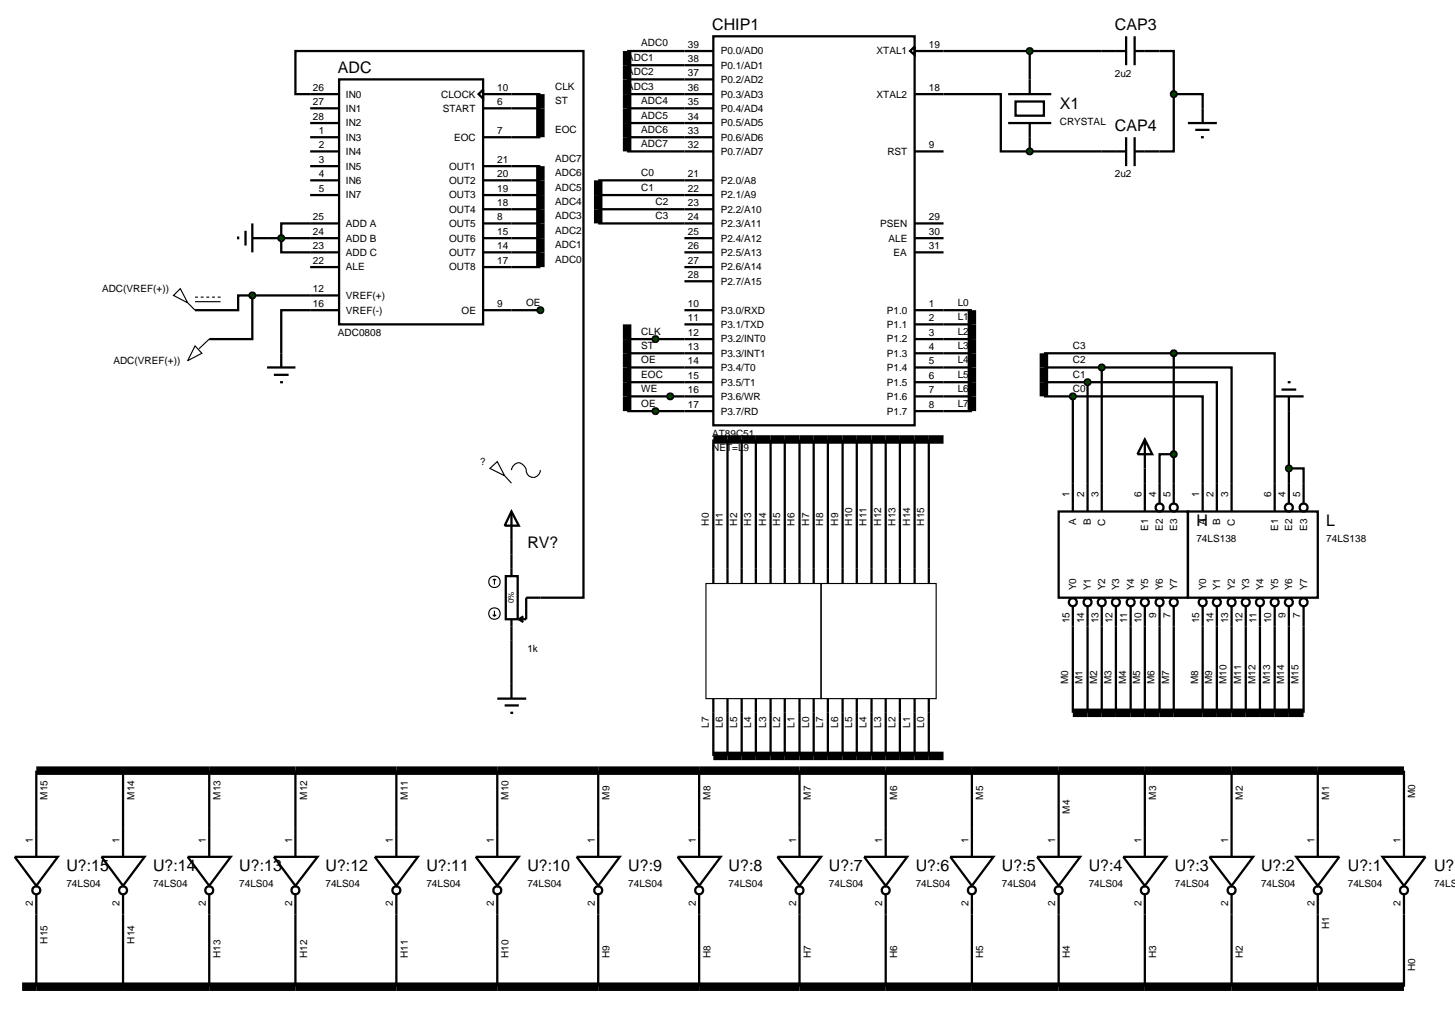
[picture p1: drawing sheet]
<svg xmlns="http://www.w3.org/2000/svg" width="257mm" height="180mm" viewBox="0 0 257 180" stroke-linecap="round" stroke-linejoin="round" font-family="sans-serif">
<defs><g id="words">
<g font-size="2.8">
<text x="125.6" y="5.3">CHIP1</text>
<text x="196.6" y="5.3">CAP3</text>
<text x="59.6" y="12.9">ADC</text>
<text x="186.9" y="19.2">X1</text>
<text x="196.6" y="23.1">CAP4</text>
<text x="211" y="92.8">H</text>
<text x="233.9" y="92.8">L</text>
<text x="93" y="96.7">RV?</text>
<text x="11.7" y="153.7">U?:15</text>
<text x="27" y="153.7">U?:14</text>
<text x="42.2" y="153.7">U?:13</text>
<text x="57.4" y="153.7">U?:12</text>
<text x="75.2" y="153.7">U?:11</text>
<text x="93" y="153.7">U?:10</text>
<text x="110.8" y="153.7">U?:9</text>
<text x="128.5" y="153.7">U?:8</text>
<text x="146.2" y="153.7">U?:7</text>
<text x="161.5" y="153.7">U?:6</text>
<text x="176.7" y="153.7">U?:5</text>
<text x="192" y="153.7">U?:4</text>
<text x="207.2" y="153.7">U?:3</text>
<text x="222.4" y="153.7">U?:2</text>
<text x="237.7" y="153.7">U?:1</text>
<text x="252.9" y="153.7">U?:0</text>
</g>
<g font-size="1.8">
<text x="110.6" y="10.7">ADC1</text>
<text x="113.1" y="8.2">ADC0</text>
<text x="121.3" y="8.4">39</text>
<text x="121.3" y="10.9">38</text>
<text x="127.1" y="9.6">P0.0/AD0</text>
<text x="154.6" y="9.6">XTAL1</text>
<text x="163.8" y="8.4">19</text>
<text x="55.2" y="16">26</text>
<text x="61" y="17.2">IN0</text>
<text x="77.8" y="17.2">CLOCK</text>
<text x="87.7" y="16">10</text>
<text x="97.9" y="15.8">CLK</text>
<text x="110.6" y="15.8">ADC3</text>
<text x="110.6" y="13.2">ADC2</text>
<text x="121.3" y="13.4">37</text>
<text x="121.3" y="16">36</text>
<text x="127.1" y="12.1">P0.1/AD1</text>
<text x="127.1" y="14.6">P0.2/AD2</text>
<text x="127.1" y="17.2">P0.3/AD3</text>
<text x="154.6" y="17.2">XTAL2</text>
<text x="163.8" y="16">18</text>
<text x="196.6" y="13.5">2u2</text>
<text x="55.2" y="21.1">28</text>
<text x="55.2" y="18.5">27</text>
<text x="56.2" y="23.6">1</text>
<text x="61" y="22.3">IN2</text>
<text x="61" y="19.7">IN1</text>
<text x="78.1" y="19.7">START</text>
<text x="87.7" y="18.5">6</text>
<text x="87.7" y="23.6">7</text>
<text x="97.9" y="18.3">ST</text>
<text x="97.9" y="23.4">EOC</text>
<text x="113.1" y="23.4">ADC6</text>
<text x="113.1" y="20.9">ADC5</text>
<text x="113.1" y="18.3">ADC4</text>
<text x="121.3" y="18.5">35</text>
<text x="121.3" y="21.1">34</text>
<text x="121.3" y="23.6">33</text>
<text x="127.1" y="19.7">P0.4/AD4</text>
<text x="127.1" y="22.3">P0.5/AD5</text>
<text x="186.9" y="22">CRYSTAL</text>
<text x="56.2" y="26.1">2</text>
<text x="56.2" y="28.7">3</text>
<text x="61" y="24.8">IN3</text>
<text x="61" y="27.3">IN4</text>
<text x="61" y="29.9">IN5</text>
<text x="79.2" y="29.9">OUT1</text>
<text x="80.1" y="24.8">EOC</text>
<text x="87.7" y="28.7">21</text>
<text x="97.9" y="28.5">ADC7</text>
<text x="113.1" y="25.9">ADC7</text>
<text x="121.3" y="26.1">32</text>
<text x="127.1" y="24.8">P0.6/AD6</text>
<text x="127.1" y="27.3">P0.7/AD7</text>
<text x="156.5" y="27.3">RST</text>
<text x="163.8" y="26.1">9</text>
<text x="56.2" y="31.2">4</text>
<text x="56.2" y="33.8">5</text>
<text x="61" y="32.4">IN6</text>
<text x="61" y="35">IN7</text>
<text x="79.2" y="32.4">OUT2</text>
<text x="79.2" y="35">OUT3</text>
<text x="87.7" y="31.2">20</text>
<text x="87.7" y="33.8">19</text>
<text x="97.9" y="33.6">ADC5</text>
<text x="97.9" y="31">ADC6</text>
<text x="113.1" y="31">C0</text>
<text x="113.1" y="33.6">C1</text>
<text x="121.3" y="31.2">21</text>
<text x="121.3" y="33.8">22</text>
<text x="127.1" y="32.4">P2.0/A8</text>
<text x="127.1" y="35">P2.1/A9</text>
<text x="196.6" y="31.3">2u2</text>
<text x="55.2" y="41.4">24</text>
<text x="55.2" y="38.8">25</text>
<text x="61" y="40">ADD A</text>
<text x="79.2" y="40">OUT5</text>
<text x="79.2" y="37.5">OUT4</text>
<text x="87.7" y="38.8">8</text>
<text x="87.7" y="41.4">15</text>
<text x="87.7" y="36.3">18</text>
<text x="97.9" y="41.2">ADC2</text>
<text x="97.9" y="38.6">ADC3</text>
<text x="97.9" y="36.1">ADC4</text>
<text x="115.6" y="38.6">C3</text>
<text x="115.6" y="36.1">C2</text>
<text x="121.3" y="36.3">23</text>
<text x="121.3" y="38.8">24</text>
<text x="121.3" y="41.4">25</text>
<text x="127.1" y="37.5">P2.2/A10</text>
<text x="127.1" y="40">P2.3/A11</text>
<text x="155.2" y="40">PSEN</text>
<text x="163.8" y="41.4">30</text>
<text x="163.8" y="38.8">29</text>
<text x="55.2" y="43.9">23</text>
<text x="55.2" y="46.5">22</text>
<text x="61" y="42.6">ADD B</text>
<text x="61" y="45.1">ADD C</text>
<text x="61" y="47.7">ALE</text>
<text x="79.2" y="45.1">OUT7</text>
<text x="79.2" y="42.6">OUT6</text>
<text x="79.2" y="47.7">OUT8</text>
<text x="87.7" y="43.9">14</text>
<text x="87.7" y="46.5">17</text>
<text x="97.9" y="46.3">ADC0</text>
<text x="97.9" y="43.7">ADC1</text>
<text x="121.3" y="43.9">26</text>
<text x="121.3" y="46.5">27</text>
<text x="127.1" y="42.6">P2.4/A12</text>
<text x="127.1" y="45.1">P2.5/A13</text>
<text x="127.1" y="47.7">P2.6/A14</text>
<text x="156.7" y="42.6">ALE</text>
<text x="157.6" y="45.1">EA</text>
<text x="163.8" y="43.9">31</text>
<text x="18" y="51.5">ADC(VREF(+))</text>
<text x="55.2" y="51.5">12</text>
<text x="61" y="52.7">VREF(+)</text>
<text x="92.8" y="53.9">OE</text>
<text x="121.3" y="49">28</text>
<text x="127.1" y="50.2">P2.7/A15</text>
<text x="168.9" y="53.9">L0</text>
<text x="55.2" y="54.1">16</text>
<text x="59.6" y="59.2">ADC0808</text>
<text x="61" y="55.3">VREF(-)</text>
<text x="81.4" y="55.3">OE</text>
<text x="87.7" y="54.1">9</text>
<text x="113.1" y="59">CLK</text>
<text x="121.3" y="54.1">10</text>
<text x="121.3" y="56.6">11</text>
<text x="121.3" y="59.2">12</text>
<text x="127.1" y="55.3">P3.0/RXD</text>
<text x="127.1" y="57.8">P3.1/TXD</text>
<text x="156.4" y="55.3">P1.0</text>
<text x="156.4" y="57.8">P1.1</text>
<text x="163.8" y="54.1">1</text>
<text x="163.8" y="56.6">2</text>
<text x="163.8" y="59.2">3</text>
<text x="168.9" y="56.4">L1</text>
<text x="168.9" y="59">L2</text>
<text x="20" y="64.2">ADC(VREF(+))</text>
<text x="113.1" y="64">OE</text>
<text x="113.1" y="61.5">ST</text>
<text x="121.3" y="61.7">13</text>
<text x="121.3" y="64.2">14</text>
<text x="127.1" y="60.4">P3.2/INT0</text>
<text x="127.1" y="62.9">P3.3/INT1</text>
<text x="127.1" y="65.4">P3.4/T0</text>
<text x="156.4" y="60.4">P1.2</text>
<text x="156.4" y="62.9">P1.3</text>
<text x="156.4" y="65.4">P1.4</text>
<text x="163.8" y="61.7">4</text>
<text x="163.8" y="64.2">5</text>
<text x="168.9" y="61.5">L3</text>
<text x="168.9" y="64">L4</text>
<text x="189.2" y="61.5">C3</text>
<text x="189.2" y="64">C2</text>
<text x="113.1" y="66.6">EOC</text>
<text x="113.1" y="69.1">WE</text>
<text x="113.1" y="71.7">OE</text>
<text x="121.3" y="71.9">17</text>
<text x="121.3" y="69.3">16</text>
<text x="121.3" y="66.8">15</text>
<text x="127.1" y="70.5">P3.6/WR</text>
<text x="127.1" y="68">P3.5/T1</text>
<text x="156.4" y="68">P1.5</text>
<text x="156.4" y="70.5">P1.6</text>
<text x="163.8" y="66.8">6</text>
<text x="163.8" y="69.3">7</text>
<text x="163.8" y="71.9">8</text>
<text x="168.9" y="71.7">L7</text>
<text x="168.9" y="66.6">L5</text>
<text x="168.9" y="69.1">L6</text>
<text x="189.2" y="69.1">C0</text>
<text x="189.2" y="66.6">C1</text>
<text x="125.6" y="77">AT89C51</text>
<text x="127.1" y="73.1">P3.7/RD</text>
<text x="156.4" y="73.1">P1.7</text>
<text x="84.7" y="82">?</text>
<text x="125.6" y="79.6">NET=L9</text>
<text x="188.6" y="87.7" transform="rotate(-90 188.6 87.7)">1</text>
<text x="191.2" y="87.7" transform="rotate(-90 191.2 87.7)">2</text>
<text x="193.7" y="87.7" transform="rotate(-90 193.7 87.7)">3</text>
<text x="201.3" y="87.7" transform="rotate(-90 201.3 87.7)">6</text>
<text x="203.9" y="87.7" transform="rotate(-90 203.9 87.7)">4</text>
<text x="206.4" y="87.7" transform="rotate(-90 206.4 87.7)">5</text>
<text x="211.5" y="87.7" transform="rotate(-90 211.5 87.7)">1</text>
<text x="214" y="87.7" transform="rotate(-90 214 87.7)">2</text>
<text x="216.6" y="87.7" transform="rotate(-90 216.6 87.7)">3</text>
<text x="224.2" y="87.7" transform="rotate(-90 224.2 87.7)">6</text>
<text x="226.7" y="87.7" transform="rotate(-90 226.7 87.7)">4</text>
<text x="229.3" y="87.7" transform="rotate(-90 229.3 87.7)">5</text>
<text x="125" y="92.7" transform="rotate(-90 125 92.7)">H0</text>
<text x="127.5" y="92.7" transform="rotate(-90 127.5 92.7)">H1</text>
<text x="130" y="92.7" transform="rotate(-90 130 92.7)">H2</text>
<text x="132.5" y="92.7" transform="rotate(-90 132.5 92.7)">H3</text>
<text x="135.1" y="92.7" transform="rotate(-90 135.1 92.7)">H4</text>
<text x="137.6" y="92.7" transform="rotate(-90 137.6 92.7)">H5</text>
<text x="140.1" y="92.7" transform="rotate(-90 140.1 92.7)">H6</text>
<text x="142.7" y="92.7" transform="rotate(-90 142.7 92.7)">H7</text>
<text x="145.2" y="92.7" transform="rotate(-90 145.2 92.7)">H8</text>
<text x="147.8" y="92.7" transform="rotate(-90 147.8 92.7)">H9</text>
<text x="150.3" y="92.7" transform="rotate(-90 150.3 92.7)">H10</text>
<text x="152.8" y="92.7" transform="rotate(-90 152.8 92.7)">H11</text>
<text x="155.4" y="92.7" transform="rotate(-90 155.4 92.7)">H12</text>
<text x="157.9" y="92.7" transform="rotate(-90 157.9 92.7)">H13</text>
<text x="160.5" y="92.7" transform="rotate(-90 160.5 92.7)">H14</text>
<text x="163" y="92.7" transform="rotate(-90 163 92.7)">H15</text>
<text x="189.8" y="92.6" transform="rotate(-90 189.8 92.6)">A</text>
<text x="192.4" y="92.6" transform="rotate(-90 192.4 92.6)">B</text>
<text x="194.9" y="92.7" transform="rotate(-90 194.9 92.7)">C</text>
<text x="202.5" y="93.6" transform="rotate(-90 202.5 93.6)">E1</text>
<text x="205.1" y="93.6" transform="rotate(-90 205.1 93.6)">E2</text>
<text x="207.6" y="93.6" transform="rotate(-90 207.6 93.6)">E3</text>
<text x="211" y="95.6">74LS138</text>
<text x="212.7" y="92.6" transform="rotate(-90 212.7 92.6)">A</text>
<text x="215.2" y="92.6" transform="rotate(-90 215.2 92.6)">B</text>
<text x="217.8" y="92.7" transform="rotate(-90 217.8 92.7)">C</text>
<text x="225.4" y="93.6" transform="rotate(-90 225.4 93.6)">E1</text>
<text x="227.9" y="93.6" transform="rotate(-90 227.9 93.6)">E2</text>
<text x="230.5" y="93.6" transform="rotate(-90 230.5 93.6)">E3</text>
<text x="233.9" y="95.6">74LS138</text>
<text x="189.8" y="104.1" transform="rotate(-90 189.8 104.1)">Y0</text>
<text x="192.4" y="104.1" transform="rotate(-90 192.4 104.1)">Y1</text>
<text x="194.9" y="104.1" transform="rotate(-90 194.9 104.1)">Y2</text>
<text x="197.4" y="104.1" transform="rotate(-90 197.4 104.1)">Y3</text>
<text x="200" y="104.1" transform="rotate(-90 200 104.1)">Y4</text>
<text x="202.5" y="104.1" transform="rotate(-90 202.5 104.1)">Y5</text>
<text x="205.1" y="104.1" transform="rotate(-90 205.1 104.1)">Y6</text>
<text x="207.6" y="104.1" transform="rotate(-90 207.6 104.1)">Y7</text>
<text x="212.7" y="104.1" transform="rotate(-90 212.7 104.1)">Y0</text>
<text x="215.2" y="104.1" transform="rotate(-90 215.2 104.1)">Y1</text>
<text x="217.8" y="104.1" transform="rotate(-90 217.8 104.1)">Y2</text>
<text x="220.3" y="104.1" transform="rotate(-90 220.3 104.1)">Y3</text>
<text x="222.8" y="104.1" transform="rotate(-90 222.8 104.1)">Y4</text>
<text x="225.4" y="104.1" transform="rotate(-90 225.4 104.1)">Y5</text>
<text x="227.9" y="104.1" transform="rotate(-90 227.9 104.1)">Y6</text>
<text x="230.5" y="104.1" transform="rotate(-90 230.5 104.1)">Y7</text>
<text x="188.6" y="109.9" transform="rotate(-90 188.6 109.9)">15</text>
<text x="191.2" y="109.9" transform="rotate(-90 191.2 109.9)">14</text>
<text x="193.7" y="109.9" transform="rotate(-90 193.7 109.9)">13</text>
<text x="196.2" y="109.9" transform="rotate(-90 196.2 109.9)">12</text>
<text x="198.8" y="109.9" transform="rotate(-90 198.8 109.9)">11</text>
<text x="201.3" y="109.9" transform="rotate(-90 201.3 109.9)">10</text>
<text x="203.9" y="108.9" transform="rotate(-90 203.9 108.9)">9</text>
<text x="206.4" y="108.9" transform="rotate(-90 206.4 108.9)">7</text>
<text x="211.5" y="109.9" transform="rotate(-90 211.5 109.9)">15</text>
<text x="214" y="109.9" transform="rotate(-90 214 109.9)">14</text>
<text x="216.6" y="109.9" transform="rotate(-90 216.6 109.9)">13</text>
<text x="219.1" y="109.9" transform="rotate(-90 219.1 109.9)">12</text>
<text x="221.6" y="109.9" transform="rotate(-90 221.6 109.9)">11</text>
<text x="224.2" y="109.9" transform="rotate(-90 224.2 109.9)">10</text>
<text x="226.7" y="108.9" transform="rotate(-90 226.7 108.9)">9</text>
<text x="229.3" y="108.9" transform="rotate(-90 229.3 108.9)">7</text>
<text x="93" y="115">1k</text>
<text x="188.4" y="120.6" transform="rotate(-90 188.4 120.6)">M0</text>
<text x="190.9" y="120.6" transform="rotate(-90 190.9 120.6)">M1</text>
<text x="193.5" y="120.6" transform="rotate(-90 193.5 120.6)">M2</text>
<text x="196" y="120.6" transform="rotate(-90 196 120.6)">M3</text>
<text x="198.6" y="120.6" transform="rotate(-90 198.6 120.6)">M4</text>
<text x="201.1" y="120.6" transform="rotate(-90 201.1 120.6)">M5</text>
<text x="203.6" y="120.6" transform="rotate(-90 203.6 120.6)">M6</text>
<text x="206.2" y="120.6" transform="rotate(-90 206.2 120.6)">M7</text>
<text x="211.3" y="120.6" transform="rotate(-90 211.3 120.6)">M8</text>
<text x="213.8" y="120.6" transform="rotate(-90 213.8 120.6)">M9</text>
<text x="216.3" y="120.6" transform="rotate(-90 216.3 120.6)">M10</text>
<text x="218.9" y="120.6" transform="rotate(-90 218.9 120.6)">M11</text>
<text x="221.4" y="120.6" transform="rotate(-90 221.4 120.6)">M12</text>
<text x="224" y="120.6" transform="rotate(-90 224 120.6)">M13</text>
<text x="226.5" y="120.6" transform="rotate(-90 226.5 120.6)">M14</text>
<text x="229" y="120.6" transform="rotate(-90 229 120.6)">M15</text>
<text x="125" y="128.3" transform="rotate(-90 125 128.3)">L7</text>
<text x="127.5" y="128.3" transform="rotate(-90 127.5 128.3)">L6</text>
<text x="130" y="128.3" transform="rotate(-90 130 128.3)">L5</text>
<text x="132.5" y="128.3" transform="rotate(-90 132.5 128.3)">L4</text>
<text x="135.1" y="128.3" transform="rotate(-90 135.1 128.3)">L3</text>
<text x="137.6" y="128.3" transform="rotate(-90 137.6 128.3)">L2</text>
<text x="140.1" y="128.3" transform="rotate(-90 140.1 128.3)">L1</text>
<text x="142.7" y="128.3" transform="rotate(-90 142.7 128.3)">L0</text>
<text x="145.2" y="128.3" transform="rotate(-90 145.2 128.3)">L7</text>
<text x="147.8" y="128.3" transform="rotate(-90 147.8 128.3)">L6</text>
<text x="150.3" y="128.3" transform="rotate(-90 150.3 128.3)">L5</text>
<text x="152.8" y="128.3" transform="rotate(-90 152.8 128.3)">L4</text>
<text x="155.4" y="128.3" transform="rotate(-90 155.4 128.3)">L3</text>
<text x="157.9" y="128.3" transform="rotate(-90 157.9 128.3)">L2</text>
<text x="160.5" y="128.3" transform="rotate(-90 160.5 128.3)">L1</text>
<text x="163" y="128.3" transform="rotate(-90 163 128.3)">L0</text>
<text x="8.4" y="141" transform="rotate(-90 8.4 141)">M15</text>
<text x="23.7" y="141" transform="rotate(-90 23.7 141)">M14</text>
<text x="38.9" y="141" transform="rotate(-90 38.9 141)">M13</text>
<text x="54.2" y="141" transform="rotate(-90 54.2 141)">M12</text>
<text x="71.9" y="141" transform="rotate(-90 71.9 141)">M11</text>
<text x="89.7" y="141" transform="rotate(-90 89.7 141)">M10</text>
<text x="107.5" y="141" transform="rotate(-90 107.5 141)">M9</text>
<text x="125.3" y="141" transform="rotate(-90 125.3 141)">M8</text>
<text x="143" y="141" transform="rotate(-90 143 141)">M7</text>
<text x="158.2" y="141" transform="rotate(-90 158.2 141)">M6</text>
<text x="173.4" y="141" transform="rotate(-90 173.4 141)">M5</text>
<text x="188.7" y="143.5" transform="rotate(-90 188.7 143.5)">M4</text>
<text x="203.9" y="141" transform="rotate(-90 203.9 141)">M3</text>
<text x="219.2" y="141" transform="rotate(-90 219.2 141)">M2</text>
<text x="234.4" y="141" transform="rotate(-90 234.4 141)">M1</text>
<text x="249.6" y="140.8" transform="rotate(-90 249.6 140.8)">M0</text>
<text x="5.8" y="148.6" transform="rotate(-90 5.8 148.6)">1</text>
<text x="21.1" y="148.6" transform="rotate(-90 21.1 148.6)">1</text>
<text x="36.3" y="148.6" transform="rotate(-90 36.3 148.6)">1</text>
<text x="51.5" y="148.6" transform="rotate(-90 51.5 148.6)">1</text>
<text x="69.3" y="148.6" transform="rotate(-90 69.3 148.6)">1</text>
<text x="87.1" y="148.6" transform="rotate(-90 87.1 148.6)">1</text>
<text x="104.9" y="148.6" transform="rotate(-90 104.9 148.6)">1</text>
<text x="122.7" y="148.6" transform="rotate(-90 122.7 148.6)">1</text>
<text x="140.4" y="148.6" transform="rotate(-90 140.4 148.6)">1</text>
<text x="155.6" y="148.6" transform="rotate(-90 155.6 148.6)">1</text>
<text x="170.8" y="148.6" transform="rotate(-90 170.8 148.6)">1</text>
<text x="186.1" y="148.6" transform="rotate(-90 186.1 148.6)">1</text>
<text x="201.3" y="148.6" transform="rotate(-90 201.3 148.6)">1</text>
<text x="216.6" y="148.6" transform="rotate(-90 216.6 148.6)">1</text>
<text x="231.8" y="148.6" transform="rotate(-90 231.8 148.6)">1</text>
<text x="247" y="148.6" transform="rotate(-90 247 148.6)">1</text>
<text x="5.8" y="159.7" transform="rotate(-90 5.8 159.7)">2</text>
<text x="11.7" y="156.5">74LS04</text>
<text x="21.1" y="159.7" transform="rotate(-90 21.1 159.7)">2</text>
<text x="27" y="156.5">74LS04</text>
<text x="36.3" y="159.7" transform="rotate(-90 36.3 159.7)">2</text>
<text x="42.2" y="156.5">74LS04</text>
<text x="51.5" y="159.7" transform="rotate(-90 51.5 159.7)">2</text>
<text x="57.4" y="156.5">74LS04</text>
<text x="69.3" y="159.7" transform="rotate(-90 69.3 159.7)">2</text>
<text x="75.2" y="156.5">74LS04</text>
<text x="87.1" y="159.7" transform="rotate(-90 87.1 159.7)">2</text>
<text x="93" y="156.5">74LS04</text>
<text x="104.9" y="159.7" transform="rotate(-90 104.9 159.7)">2</text>
<text x="110.8" y="156.5">74LS04</text>
<text x="122.7" y="159.7" transform="rotate(-90 122.7 159.7)">2</text>
<text x="128.5" y="156.5">74LS04</text>
<text x="140.4" y="159.7" transform="rotate(-90 140.4 159.7)">2</text>
<text x="146.2" y="156.5">74LS04</text>
<text x="155.6" y="159.7" transform="rotate(-90 155.6 159.7)">2</text>
<text x="161.5" y="156.5">74LS04</text>
<text x="170.8" y="159.7" transform="rotate(-90 170.8 159.7)">2</text>
<text x="176.7" y="156.5">74LS04</text>
<text x="186.1" y="159.7" transform="rotate(-90 186.1 159.7)">2</text>
<text x="192" y="156.5">74LS04</text>
<text x="201.3" y="159.7" transform="rotate(-90 201.3 159.7)">2</text>
<text x="207.2" y="156.5">74LS04</text>
<text x="216.6" y="159.7" transform="rotate(-90 216.6 159.7)">2</text>
<text x="222.4" y="156.5">74LS04</text>
<text x="231.8" y="159.7" transform="rotate(-90 231.8 159.7)">2</text>
<text x="237.7" y="156.5">74LS04</text>
<text x="247" y="159.7" transform="rotate(-90 247 159.7)">2</text>
<text x="252.9" y="156.5">74LS0</text>
<text x="8.4" y="166.4" transform="rotate(-90 8.4 166.4)">H15</text>
<text x="23.7" y="166.4" transform="rotate(-90 23.7 166.4)">H14</text>
<text x="234.4" y="163.8" transform="rotate(-90 234.4 163.8)">H1</text>
<text x="38.9" y="168.9" transform="rotate(-90 38.9 168.9)">H13</text>
<text x="54.2" y="168.9" transform="rotate(-90 54.2 168.9)">H12</text>
<text x="71.9" y="168.9" transform="rotate(-90 71.9 168.9)">H11</text>
<text x="89.7" y="168.9" transform="rotate(-90 89.7 168.9)">H10</text>
<text x="107.5" y="168.9" transform="rotate(-90 107.5 168.9)">H9</text>
<text x="125.3" y="168.9" transform="rotate(-90 125.3 168.9)">H8</text>
<text x="143" y="168.9" transform="rotate(-90 143 168.9)">H7</text>
<text x="158.2" y="168.9" transform="rotate(-90 158.2 168.9)">H6</text>
<text x="173.4" y="168.9" transform="rotate(-90 173.4 168.9)">H5</text>
<text x="188.7" y="168.9" transform="rotate(-90 188.7 168.9)">H4</text>
<text x="203.9" y="168.9" transform="rotate(-90 203.9 168.9)">H3</text>
<text x="219.2" y="168.9" transform="rotate(-90 219.2 168.9)">H2</text>
<text x="249.6" y="171.2" transform="rotate(-90 249.6 171.2)">H0</text>
</g>
<text font-size="1.4" x="90.6" y="106.4" transform="rotate(-90 90.6 106.4)">0%</text>
</g></defs>
<path d="M95.3 16.6v7.6M110.6 9v17.7M95.3 29.3v17.8M105.5 31.8v7.6M110.6 57.2v15.3M171.4 54.7v17.8M125.8 77.5h40.6M184.1 62.3v7.6M6.4 135.9h241.2M125.8 133.3h40.6M189.2 125.7h40.7M3.9 174h243.7" fill="none" stroke="#000" stroke-width="1.5" stroke-linecap="butt"/>
<g fill="none" stroke="#000" stroke-width=".4">
<path d="M54.7 16.6h-2.6v-7.6h50.8v96.4h-7.6M90.2 16.6h5.1M90.2 19.1h5.1M110.6 9h15.2M110.6 16.6h15.2M110.6 19.1h15.2M110.6 14h15.2M110.6 11.5h15.2M125.8 6.4h35.5v68.6h-35.5zM161.3 16.6h15.2v10.1h5.1M161.3 8.2v1.5l-.8-.7zM161.3 9h37.3"/>
<path d="M177.8 16.6h7.6M179.1 17.9h5v2.5h-5zM181.6 9v7.6M198.6 6.4v5.1M200.1 9h6.9v7.6M200.1 6.4v5.1M207 16.6v10.1h-6.9M207 16.6h5.1v5.1M54.7 39.4h-5.1v5.1h5.1M90.2 24.2h5.1M90.2 29.3h5.1M90.2 39.4h5.1"/>
<path d="M90.2 36.9h5.1M90.2 34.4h5.1M90.2 31.8h5.1M105.5 39.4h20.3M105.5 36.9h20.3M105.5 34.4h20.3M105.5 31.8h20.3M110.6 26.7h15.2M110.6 24.2h15.2M110.6 21.7h15.2M161.3 26.7h5.1M161.3 39.4h5.1"/>
<path d="M177.8 21.7h7.6M181.6 21.7v5M181.6 26.7h17M198.6 24.2v5.1M200.1 24.2v5.1M209.5 21.7h5.1M210.8 22.9h2.5M211.8 24.2h.5M44.5 52.1v7.7h-7.6M44.5 52.1h-2.5v2.6h-7.6M44.5 52.1h10.2M47.1 42h7.6"/>
<path d="M54.7 54.7h-5.1v7.6M90.2 54.7h5.1M90.2 42h5.1M90.2 47.1h5.1M90.2 44.5h5.1M110.6 59.8h15.2M120.7 54.7h5.1M120.7 42h5.1M120.7 47.1h5.1M120.7 44.5h5.1M120.7 57.2h5.1M120.7 49.6h5.1"/>
<path d="M161.3 54.7h10.1M161.3 42h5.1M161.3 44.5h5.1M161.3 59.8h10.1M161.3 57.2h10.1M110.6 62.3h15.2M110.6 69.9h15.2M110.6 67.4h15.2M110.6 64.8h15.2M110.6 72.5h15.2M125.8 77.5v22.8M128.3 77.5v22.8"/>
<path d="M130.8 77.5v22.8M133.3 77.5v22.8M135.9 77.5v22.8M138.4 77.5v22.8M141 77.5v22.8M143.5 77.5v22.8M146 77.5v22.8M148.6 77.5v22.8M151.1 77.5v22.8M153.7 77.5v22.8M156.2 77.5v22.8M158.7 77.5v22.8"/>
<path d="M161.3 77.5v22.8M161.3 62.3h10.1M161.3 69.9h10.1M161.3 67.4h10.1M161.3 64.8h10.1M161.3 72.5h10.1M163.8 77.5v22.8M184.1 62.3h22.9M184.1 69.9h5.1M184.1 67.4h7.7M184.1 64.8h10.2M189.2 69.9h22.9v15.3"/>
<path d="M189.2 69.9v15.3M191.8 67.4h22.8v17.8M191.8 67.4v17.8M194.3 64.8h22.9v20.4M194.3 64.8v20.4M207 62.3h17.8v22.9M207 62.3v22.9M227.3 72.5v12.7M90.2 95.2v2.6M201.9 82.6v2.6M207 80.1h-2.5v5.1M227.3 82.6h2.6v2.6"/>
<path d="M90.2 113v7.6M189.2 110.5v15.2M191.8 110.5v15.2M194.3 110.5v15.2M196.8 110.5v15.2M199.4 110.5v15.2M201.9 110.5v15.2M204.5 110.5v15.2M207 110.5v15.2M212.1 110.5v15.2M214.6 110.5v15.2M217.2 110.5v15.2"/>
<path d="M219.7 110.5v15.2M222.2 110.5v15.2M224.8 110.5v15.2M227.3 110.5v15.2M229.9 110.5v15.2M6.4 135.9v10.1M21.7 135.9v10.1M36.9 135.9v10.1M52.1 135.9v10.1M69.9 135.9v10.1M87.7 135.9v10.1M105.5 135.9v10.1"/>
<path d="M123.3 135.9v10.1M125.8 125.7v7.6M128.3 125.7v7.6M130.8 125.7v7.6M133.3 125.7v7.6M135.9 125.7v7.6M138.4 125.7v7.6M141 125.7v7.6M141 135.9v10.1M143.5 125.7v7.6M146 125.7v7.6M148.6 125.7v7.6"/>
<path d="M151.1 125.7v7.6M153.7 125.7v7.6M156.2 125.7v7.6M156.2 135.9v10.1M158.7 125.7v7.6M161.3 125.7v7.6M163.8 125.7v7.6M171.4 135.9v10.1M186.7 135.9v10.1M201.9 135.9v10.1M217.2 135.9v10.1M232.4 135.9v10.1"/>
<path d="M247.6 135.9v10.1M6.4 161.3v12.7M21.7 161.3v12.7M36.9 161.3v12.7M52.1 161.3v12.7M69.9 161.3v12.7M87.7 161.3v12.7M105.5 161.3v12.7M123.3 161.3v12.7M141 161.3v12.7M156.2 161.3v12.7M171.4 161.3v12.7"/>
<path d="M186.7 161.3v12.7M201.9 161.3v12.7M217.2 161.3v12.7M232.4 161.3v12.7M247.6 161.3v12.7"/>
</g>
<g fill="#004000" stroke="#000" stroke-width=".4">
<path d="M206.6 16.3l.4-.2-.5 .5zM207 16.1l.4 .2 .1 .3zM207 17.1l.5-.5-.1 .3zM206.5 16.6l.5 .5-.3-.1z"/>
<path d="M181.3 8.6l.3-.1-.5 .5zM181.6 8.5l.4 .2 .1 .3zM181.6 9.5l.5-.5-.1 .3zM181.1 9l.5 .5-.3-.1z"/>
<path d="M181.2 26.4l.4-.2-.5 .5zM181.6 26.2l.4 .2 .1 .3zM181.6 27.2l.5-.5-.1 .3zM181.1 26.7l.5 .5-.3-.1z"/>
</g>
<g fill="#004000">
<path d="M206.5 16.6l.5-.5 .5 .5-.5 .5z"/>
<path d="M181.6 8.5l.5 .5-.5 .5-.5-.5z"/>
<path d="M181.1 26.7l.5-.5 .5 .5-.5 .5z"/>
</g>
<g fill="none" stroke="#000" stroke-width=".4">
<path d="M54.7 19.1h5.1M54.7 16.6h5.1M59.8 14h25.4v43.2h-25.4zM85.2 15.8v1.6l-.8-.8zM85.2 19.1h5M85.2 16.6h5M54.7 29.3h5.1M54.7 39.4h5.1M54.7 24.2h5.1M54.7 26.7h5.1M54.7 31.8h5.1M54.7 34.4h5.1"/>
<path d="M54.7 21.7h5.1M85.2 29.3h5M85.2 39.4h5M85.2 24.2h5M85.2 31.8h5M85.2 34.4h5M85.2 36.9h5M54.7 42h5.1M54.7 44.5h5.1M54.7 52.1h5.1M54.7 54.7h5.1M54.7 47.1h5.1"/>
<path d="M85.2 42h5M85.2 44.5h5M85.2 54.7h5M85.2 47.1h5"/>
</g>
<path d="M94.9 54.4l.4-.2-.5 .5zM95.3 54.2l.3 .1 .2 .4zM95.8 54.7l-.1 .3-.4 .2zM94.8 54.7l.5 .5-.3-.1z" fill="#004000" stroke="#000" stroke-width=".4"/>
<path d="M94.8 54.7l.5-.5 .5 .5-.5 .5z" fill="#004000"/>
<g fill="none" stroke="#000" stroke-width=".4">
<path d="M47.1 64.8h5M48.3 66.1h2.6M49.4 67.4h.5M49.6 62.3v2.5M186.7 90.2h22.8v15.2h-22.8zM189.2 85.2v5M191.8 85.2v5M194.3 85.2v5M201.9 85.2v5M204.5 85.2v3.5M207 85.2v3.5M209.5 90.2h22.9v15.2h-22.9z"/>
<path d="M212.1 85.2v5M214.6 85.2v5M217.2 85.2v5M224.8 85.2v5M227.3 85.2v3.5M229.9 85.2v3.5M189.2 106.9v3.6M191.8 106.9v3.6M194.3 106.9v3.6M196.8 106.9v3.6M199.4 106.9v3.6M201.9 106.9v3.6"/>
<path d="M204.5 106.9v3.6M207 106.9v3.6M212.1 106.9v3.6M214.6 106.9v3.6M217.2 106.9v3.6M219.7 106.9v3.6M222.2 106.9v3.6M224.8 106.9v3.6M227.3 106.9v3.6M229.9 106.9v3.6"/>
<circle cx="204.5" cy="89.5" r=".7"/>
<circle cx="207" cy="89.5" r=".7"/>
<circle cx="227.3" cy="89.5" r=".7"/>
<circle cx="229.9" cy="89.5" r=".7"/>
<circle cx="189.2" cy="106.2" r=".7"/>
<circle cx="191.8" cy="106.2" r=".7"/>
<circle cx="194.3" cy="106.2" r=".7"/>
<circle cx="196.8" cy="106.2" r=".7"/>
<circle cx="199.4" cy="106.2" r=".7"/>
<circle cx="201.9" cy="106.2" r=".7"/>
<circle cx="204.5" cy="106.2" r=".7"/>
<circle cx="207" cy="106.2" r=".7"/>
<circle cx="212.1" cy="106.2" r=".7"/>
<circle cx="214.6" cy="106.2" r=".7"/>
<circle cx="217.2" cy="106.2" r=".7"/>
<circle cx="219.7" cy="106.2" r=".7"/>
<circle cx="222.2" cy="106.2" r=".7"/>
<circle cx="224.8" cy="106.2" r=".7"/>
<circle cx="227.3" cy="106.2" r=".7"/>
<circle cx="229.9" cy="106.2" r=".7"/>
</g>
<path d="M188.9 69.5l.3-.1-.5 .5zM189.2 69.4l.4 .2 .1 .3zM189.7 69.9l-.1 .3-.4 .2zM188.7 69.9l.5 .5-.4-.2z" fill="#004000" stroke="#000" stroke-width=".4"/>
<path d="M189.2 69.4l.5 .5-.5 .5-.5-.5z" fill="#004000"/>
<path d="M201.9 77.5l1.3 2.6h-2.6zM201.9 77.5v5.1" fill="none" stroke="#000" stroke-width=".4"/>
<path d="M206.6 79.8l.4-.2-.5 .5zM207 79.6l.4 .2 .1 .3zM207 80.6l.5-.5-.1 .3zM206.5 80.1l.5 .5-.3-.1z" fill="#004000" stroke="#000" stroke-width=".4"/>
<path d="M206.5 80.1l.5-.5 .5 .5-.5 .5z" fill="#004000"/>
<g fill="none" stroke="#000" stroke-width=".4">
<path d="M224.8 69.9h5.1M226 68.7h2.6M227.1 67.4h.5M227.3 69.9v2.6M125.8 100.3v2.6M128.3 100.3v2.6M130.8 100.3v2.6M133.3 100.3v2.6M135.9 100.3v2.6M138.4 100.3v2.6M141 100.3v2.6M143.5 100.3v2.6"/>
<path d="M146 100.3v2.6M148.6 100.3v2.6M151.1 100.3v2.6M153.7 100.3v2.6M156.2 100.3v2.6M158.7 100.3v2.6M161.3 100.3v2.6M163.8 100.3v2.6M125.8 123.2v2.5M128.3 123.2v2.5M130.8 123.2v2.5M133.3 123.2v2.5"/>
<path d="M135.9 123.2v2.5M138.4 123.2v2.5M141 123.2v2.5M143.5 123.2v2.5M146 123.2v2.5M148.6 123.2v2.5M151.1 123.2v2.5M153.7 123.2v2.5M156.2 123.2v2.5M158.7 123.2v2.5M161.3 123.2v2.5M163.8 123.2v2.5"/>
<path d="M2.6 151.1h7.6l-3.8 5.1zM6.4 146v5.1M6.4 157.7v3.6M17.9 151.1h7.6l-3.8 5.1zM21.7 146v5.1M21.7 157.7v3.6M33.1 151.1h7.6l-3.8 5.1zM36.9 146v5.1M36.9 157.7v3.6M48.3 151.1h7.7l-3.9 5.1zM52.1 146v5.1M52.1 157.7v3.6"/>
<path d="M66.1 151.1h7.6l-3.8 5.1zM69.9 146v5.1M69.9 157.7v3.6M83.9 151.1h7.6l-3.8 5.1zM87.7 146v5.1M87.7 157.7v3.6M101.7 151.1h7.6l-3.8 5.1zM105.5 146v5.1M105.5 157.7v3.6M119.5 151.1h7.6l-3.8 5.1zM123.3 146v5.1M123.3 157.7v3.6"/>
<path d="M137.1 151.1h7.7l-3.8 5.1zM141 146v5.1M141 157.7v3.6M152.4 151.1h7.6l-3.8 5.1zM156.2 146v5.1M156.2 157.7v3.6M167.6 151.1h7.6l-3.8 5.1zM171.4 146v5.1M171.4 157.7v3.6M182.9 151.1h7.6l-3.8 5.1zM186.7 146v5.1M186.7 157.7v3.6"/>
<path d="M198.1 151.1h7.6l-3.8 5.1zM201.9 146v5.1M201.9 157.7v3.6M213.3 151.1h7.7l-3.8 5.1zM217.2 146v5.1M217.2 157.7v3.6M228.6 151.1h7.6l-3.8 5.1zM232.4 146v5.1M232.4 157.7v3.6"/>
<circle cx="6.4" cy="157" r=".7"/>
<circle cx="21.7" cy="157" r=".7"/>
<circle cx="36.9" cy="157" r=".7"/>
<circle cx="52.1" cy="157" r=".7"/>
<circle cx="69.9" cy="157" r=".7"/>
<circle cx="87.7" cy="157" r=".7"/>
<circle cx="105.5" cy="157" r=".7"/>
<circle cx="123.3" cy="157" r=".7"/>
<circle cx="141" cy="157" r=".7"/>
<circle cx="156.2" cy="157" r=".7"/>
<circle cx="171.4" cy="157" r=".7"/>
<circle cx="186.7" cy="157" r=".7"/>
<circle cx="201.9" cy="157" r=".7"/>
<circle cx="217.2" cy="157" r=".7"/>
<circle cx="232.4" cy="157" r=".7"/>
</g>
<path d="M124.5 102.9h20.3v20.3h-20.3zM144.8 102.9h20.3v20.3h-20.3z" fill="none" stroke="#000" stroke-width=".2"/>
<g fill="#004000" stroke="#000" stroke-width=".4">
<path d="M206.6 62l.4-.2-.5 .5zM207 61.8l.4 .2 .1 .3zM207.5 62.3l-.1 .3-.4 .2zM206.5 62.3l.5 .5-.4-.2z"/>
<path d="M193.9 64.5l.4-.2-.5 .5zM194.3 64.3l.4 .2 .1 .3zM194.3 65.3l.5-.5-.1 .3zM193.8 64.8l.5 .5-.3-.1z"/>
<path d="M191.4 67.1l.4-.2-.5 .5zM191.8 66.9l.4 .2 .1 .3zM192.3 67.4l-.1 .3-.4 .2zM191.3 67.4l.5 .5-.4-.2z"/>
</g>
<g fill="#004000">
<path d="M206.5 62.3l.5-.5 .5 .5-.5 .5z"/>
<path d="M193.8 64.8l.5-.5 .5 .5-.5 .5z"/>
<path d="M191.3 67.4l.5-.5 .5 .5-.5 .5z"/>
</g>
<g fill="none" stroke="#000" stroke-width=".4">
<path d="M243.8 151.1h7.6l-3.8 5.1zM247.6 146v5.1M247.6 157.7v3.6"/>
<circle cx="247.6" cy="157" r=".7"/>
</g>
<path d="M31.8 50.9l1.3 2.5-2.5-1.3zM33.1 53.4l1.3 1.3M34.4 52.4h.5M34.4 53.2h4.5M35.4 52.4h.5M36.4 52.4h.5M36.9 59.8l-1.8 1.7M37.4 52.4h.5M38.4 52.4h.5M34.4 61l1.2 1.3-2.5 1.3z" fill="none" stroke="#000" stroke-width=".2"/>
<path d="M44.1 51.8l.4-.2-.5 .5zM44.5 51.6l.4 .2 .1 .3zM44.5 52.6l.5-.5-.1 .3zM44 52.1l.5 .5-.3-.1z" fill="#004000" stroke="#000" stroke-width=".4"/>
<path d="M44 52.1l.5-.5 .5 .5-.5 .5z" fill="#004000"/>
<path d="M44.5 39.4v5.1M42 41.7v.5M43.3 40.7v2.6M44.5 42h2.6" fill="none" stroke="#000" stroke-width=".4"/>
<g fill="#004000" stroke="#000" stroke-width=".4">
<path d="M49.2 41.7l.4-.2-.5 .5zM49.6 41.5l.3 .1 .2 .4zM49.6 42.5l.5-.5-.2 .4zM49.1 42l.5 .5-.4-.2z"/>
<path d="M115.3 59.4l.3-.1-.5 .5zM115.6 59.3l.4 .2 .1 .3zM116.1 59.8l-.1 .3-.4 .2zM115.1 59.8l.5 .5-.4-.2z"/>
<path d="M227 82.2l.3-.1-.5 .5zM227.3 82.1l.4 .2 .1 .3zM227.8 82.6l-.1 .3-.4 .2zM226.8 82.6l.5 .5-.4-.2z"/>
<path d="M117.9 69.5l.3-.1-.5 .5zM118.2 69.4l.3 .1 .2 .4zM118.7 69.9l-.2 .4-.3 .1zM117.7 69.9l.5 .5-.4-.2z"/>
<path d="M115.3 72.1l.3-.1-.5 .5zM115.6 72l.4 .2 .1 .3zM116.1 72.5l-.1 .3-.4 .2zM115.1 72.5l.5 .5-.4-.2z"/>
</g>
<g fill="#004000">
<path d="M49.1 42l.5-.5 .5 .5-.5 .5z"/>
<path d="M115.6 59.3l.5 .5-.5 .5-.5-.5z"/>
<path d="M227.3 82.1l.5 .5-.5 .5-.5-.5z"/>
<path d="M118.2 69.4l.5 .5-.5 .5-.5-.5z"/>
<path d="M115.6 72l.5 .5-.5 .5-.5-.5z"/>
</g>
<path d="M90.2 90.2l1.3 2.5h-2.5zM90.2 90.2v5M90.2 97.8v3.8M89.2 101.6h2.1v7.6h-2.1zM90.2 109.2v3.8M91.5 109.2l.8 .5M92.3 108.7l-.8 .5M95.3 105.4h-2.5v3.8h-1.3M87.7 123.2h5.1M89 124.4h2.5M90 125.7h.5M90.2 120.6v2.6" fill="none" stroke="#000" stroke-width=".4"/>
<g fill="none" stroke="#000" stroke-width=".2">
<path d="M86.4 82.6l1.3-1.2 1.3 2.5zM89 83.9l1.2 1.3M90.2 82.9a1.28 1.28 0 0 1 1.1-1.3 1.28 1.28 0 0 1 1.4 1 1.46 1.46 0 0 0 1.4 1.6 1.38 1.38 0 0 0 1.2-1.3M86.9 108.4l.3 .3M87.2 102.1l-.3 .2M87.2 102.1l.3 .2M87.2 102.1v1M87.2 107.7v1M87.5 108.4l-.3 .3"/>
<circle cx="87.2" cy="102.6" r="1.01"/>
<circle cx="87.2" cy="108.2" r="1.01"/>
</g>
<use href="#words"/>
</svg>
